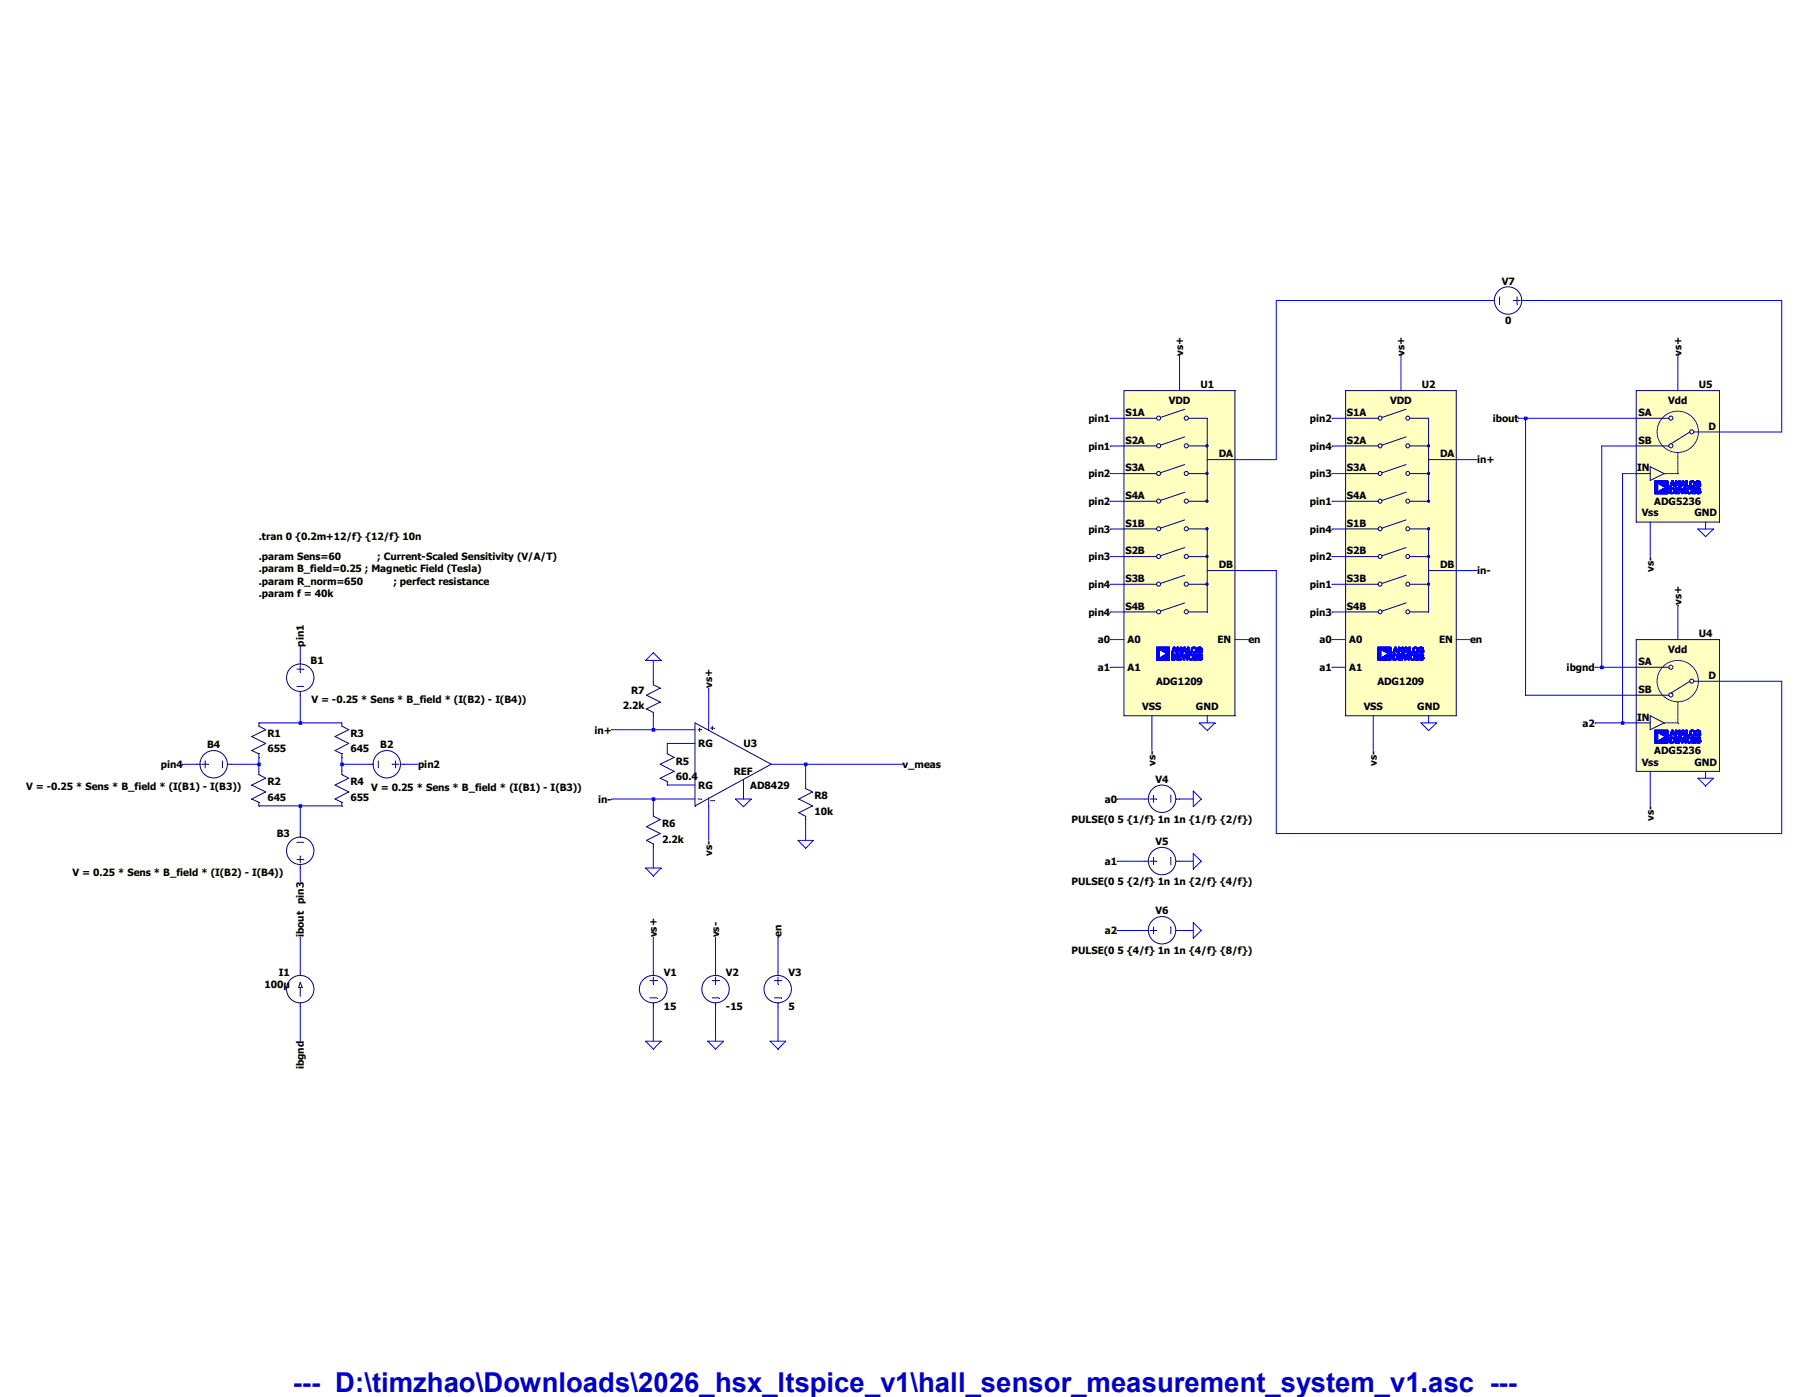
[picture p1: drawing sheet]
<svg xmlns="http://www.w3.org/2000/svg" width="279mm" height="216mm" viewBox="0 0 279 216" stroke-linecap="round" stroke-linejoin="round" font-family="sans-serif">
<defs><g id="words">
<text font-size="4.2" fill="#0000c8" x="45.2" y="215.2">--- D:\timzhao\Downloads\2026_hsx_ltspice_v1\hall_sensor_measurement_system_v1.asc ---</text>
<g font-size="1.5">
<text x="232.1" y="44">V7</text>
<text x="232.6" y="50.1">0</text>
<text x="182.8" y="55" transform="rotate(-90 182.8 55)">vs+</text>
<text x="217" y="55" transform="rotate(-90 217 55)">vs+</text>
<text x="259.8" y="55" transform="rotate(-90 259.8 55)">vs+</text>
<text x="168.2" y="65.2">pin1</text>
<text x="173.9" y="64.3">S1A</text>
<text x="180.6" y="62.4">VDD</text>
<text x="185.5" y="60">U1</text>
<text x="202.4" y="65.2">pin2</text>
<text x="208.2" y="64.3">S1A</text>
<text x="214.8" y="62.4">VDD</text>
<text x="219.7" y="60">U2</text>
<text x="230.7" y="65.2">ibout</text>
<text x="253.2" y="64.3">SA</text>
<text x="257.8" y="62.4">Vdd</text>
<text x="262.5" y="60">U5</text>
<text x="168.2" y="69.5">pin1</text>
<text x="173.9" y="68.6">S2A</text>
<text x="188.3" y="70.7">DA</text>
<text x="202.4" y="69.5">pin4</text>
<text x="208.2" y="68.6">S2A</text>
<text x="222.5" y="70.7">DA</text>
<text x="228.3" y="71.6">in+</text>
<text x="253.2" y="68.6">SB</text>
<text x="264" y="66.4">D</text>
<text x="168.2" y="73.8">pin2</text>
<text x="173.9" y="72.9">S3A</text>
<text x="173.9" y="77.1">S4A</text>
<text x="202.4" y="73.8">pin3</text>
<text x="208.2" y="72.9">S3A</text>
<text x="208.2" y="77.1">S4A</text>
<text x="253" y="72.9">IN</text>
<text x="40" y="83.4">.tran 0 {0.2m+12/f} {12/f} 10n</text>
<text x="168.2" y="82.3">pin3</text>
<text x="168.2" y="78.1">pin2</text>
<text x="173.9" y="81.4">S1B</text>
<text x="202.4" y="82.3">pin4</text>
<text x="202.4" y="78.1">pin1</text>
<text x="208.2" y="81.4">S1B</text>
<text x="253.7" y="79.8">Vss</text>
<text x="255.7" y="78.1">ADG5236</text>
<text x="261.8" y="79.8">GND</text>
<text x="40" y="86.6">.param Sens=60</text>
<text x="40" y="88.5">.param B_field=0.25 ; Magnetic Field (Tesla)</text>
<text x="58.3" y="86.6">; Current-Scaled Sensitivity (V/A/T)</text>
<text x="168.2" y="86.6">pin3</text>
<text x="173.9" y="85.7">S2B</text>
<text x="173.9" y="90">S3B</text>
<text x="188.3" y="87.8">DB</text>
<text x="202.4" y="86.6">pin2</text>
<text x="208.2" y="85.7">S2B</text>
<text x="208.2" y="90">S3B</text>
<text x="222.5" y="87.8">DB</text>
<text x="228.3" y="88.8">in-</text>
<text x="255.6" y="88.4" transform="rotate(-90 255.6 88.4)">vs-</text>
<text x="40" y="90.4">.param R_norm=650</text>
<text x="40" y="92.2">.param f = 40k</text>
<text x="60.8" y="90.4">; perfect resistance</text>
<text x="168.2" y="90.9">pin4</text>
<text x="168.2" y="95.2">pin4</text>
<text x="173.9" y="94.2">S4B</text>
<text x="202.4" y="90.9">pin1</text>
<text x="202.4" y="95.2">pin3</text>
<text x="208.2" y="94.2">S4B</text>
<text x="259.8" y="93.5" transform="rotate(-90 259.8 93.5)">vs+</text>
<text x="46.9" y="99.9" transform="rotate(-90 46.9 99.9)">pin1</text>
<text x="169.7" y="99.4">a0</text>
<text x="174.2" y="99.4">A0</text>
<text x="188.2" y="99.4">EN</text>
<text x="193" y="99.4">en</text>
<text x="203.9" y="99.4">a0</text>
<text x="208.5" y="99.4">A0</text>
<text x="222.4" y="99.4">EN</text>
<text x="227.2" y="99.4">en</text>
<text x="257.8" y="100.9">Vdd</text>
<text x="262.5" y="98.5">U4</text>
<text x="48" y="102.7">B1</text>
<text x="97.5" y="107.2">R7</text>
<text x="110.1" y="106.3" transform="rotate(-90 110.1 106.3)">vs+</text>
<text x="169.7" y="103.7">a1</text>
<text x="174.2" y="103.7">A1</text>
<text x="178.6" y="105.9">ADG1209</text>
<text x="203.9" y="103.7">a1</text>
<text x="208.5" y="103.7">A1</text>
<text x="212.9" y="105.9">ADG1209</text>
<text x="242.1" y="103.7">ibgnd</text>
<text x="253.2" y="102.8">SA</text>
<text x="253.2" y="107.1">SB</text>
<text x="264" y="104.9">D</text>
<text x="41.3" y="113.9">R1</text>
<text x="48.1" y="108.7">V = -0.25 * Sens * B_field * (I(B2) - I(B4))</text>
<text x="54.1" y="113.9">R3</text>
<text x="91.9" y="113.4">in+</text>
<text x="96.3" y="109.6">2.2k</text>
<text x="176.5" y="109.8">VSS</text>
<text x="184.8" y="109.8">GND</text>
<text x="210.7" y="109.8">VSS</text>
<text x="219" y="109.8">GND</text>
<text x="244.6" y="112.3">a2</text>
<text x="253" y="111.4">IN</text>
<text x="24.8" y="118.7">pin4</text>
<text x="32" y="115.7">B4</text>
<text x="41.3" y="116.3">655</text>
<text x="54.1" y="116.3">645</text>
<text x="58.8" y="115.7">B2</text>
<text x="64.6" y="118.7">pin2</text>
<text x="104.4" y="118.2">R5</text>
<text x="107.9" y="115.5">RG</text>
<text x="113.4" y="119.8">REF</text>
<text x="114.9" y="115.5">U3</text>
<text x="139.5" y="118.7">v_meas</text>
<text x="178.6" y="118.4" transform="rotate(-90 178.6 118.4)">vs-</text>
<text x="212.8" y="118.4" transform="rotate(-90 212.8 118.4)">vs-</text>
<text x="253.7" y="118.3">Vss</text>
<text x="255.7" y="116.6">ADG5236</text>
<text x="261.8" y="118.3">GND</text>
<text x="4.1" y="122.1">V = -0.25 * Sens * B_field * (I(B1) - I(B3))</text>
<text x="41.3" y="121.4">R2</text>
<text x="41.3" y="123.8">645</text>
<text x="54.1" y="121.4">R4</text>
<text x="54.1" y="123.8">655</text>
<text x="57.4" y="122.3">V = 0.25 * Sens * B_field * (I(B1) - I(B3))</text>
<text x="92.4" y="124.1">in-</text>
<text x="104.4" y="120.6">60.4</text>
<text x="107.9" y="121.9">RG</text>
<text x="116" y="121.9">AD8429</text>
<text x="125.9" y="123.5">R8</text>
<text x="125.9" y="125.9">10k</text>
<text x="170.7" y="124.1">a0</text>
<text x="178.6" y="121">V4</text>
<text x="42.8" y="129.4">B3</text>
<text x="102.3" y="127.8">R6</text>
<text x="102.3" y="130.2">2.2k</text>
<text x="165.6" y="127.1">PULSE(0 5 {1/f} 1n 1n {1/f} {2/f})</text>
<text x="178.6" y="130.6">V5</text>
<text x="255.6" y="126.9" transform="rotate(-90 255.6 126.9)">vs-</text>
<text x="11.2" y="135.4">V = 0.25 * Sens * B_field * (I(B2) - I(B4))</text>
<text x="110.1" y="132.2" transform="rotate(-90 110.1 132.2)">vs-</text>
<text x="165.6" y="136.8">PULSE(0 5 {2/f} 1n 1n {2/f} {4/f})</text>
<text x="170.7" y="133.7">a1</text>
<text x="46.9" y="139.7" transform="rotate(-90 46.9 139.7)">pin3</text>
<text x="178.6" y="141.3">V6</text>
<text x="46.9" y="144.9" transform="rotate(-90 46.9 144.9)">ibout</text>
<text x="101.5" y="144.9" transform="rotate(-90 101.5 144.9)">vs+</text>
<text x="111.1" y="144.9" transform="rotate(-90 111.1 144.9)">vs-</text>
<text x="120.8" y="144.9" transform="rotate(-90 120.8 144.9)">en</text>
<text x="165.6" y="147.4">PULSE(0 5 {4/f} 1n 1n {4/f} {8/f})</text>
<text x="170.7" y="144.4">a2</text>
<text x="40.9" y="152.7">100µ</text>
<text x="43.1" y="150.8">I1</text>
<text x="102.6" y="150.8">V1</text>
<text x="112.2" y="150.8">V2</text>
<text x="121.8" y="150.8">V3</text>
<text x="102.6" y="156.2">15</text>
<text x="112.2" y="156.2">-15</text>
<text x="121.8" y="156.2">5</text>
<text x="46.9" y="165.3" transform="rotate(-90 46.9 165.3)">ibgnd</text>
</g>
</g></defs>
<path d="M40 116.5v.6" fill="none" stroke="#00007f" stroke-width=".15"/>
<path d="M38.9 116l1.1 .5" fill="none" stroke="#00007f" stroke-width=".15"/>
<path d="M41.1 114.9l-2.2 1.1" fill="none" stroke="#00007f" stroke-width=".15"/>
<path d="M38.9 113.8l2.2 1.1" fill="none" stroke="#00007f" stroke-width=".15"/>
<path d="M41.1 112.8l-2.2 1" fill="none" stroke="#00007f" stroke-width=".15"/>
<path d="M40 111.7v.5" fill="none" stroke="#00007f" stroke-width=".15"/>
<path d="M40 112.2l1.1 .6" fill="none" stroke="#00007f" stroke-width=".15"/>
<path d="M40 124v.5" fill="none" stroke="#00007f" stroke-width=".15"/>
<path d="M38.9 123.5l1.1 .5" fill="none" stroke="#00007f" stroke-width=".15"/>
<path d="M41.1 122.4l-2.2 1.1" fill="none" stroke="#00007f" stroke-width=".15"/>
<path d="M38.9 121.3l2.2 1.1" fill="none" stroke="#00007f" stroke-width=".15"/>
<path d="M41.1 120.3l-2.2 1" fill="none" stroke="#00007f" stroke-width=".15"/>
<path d="M40 119.2v.5" fill="none" stroke="#00007f" stroke-width=".15"/>
<path d="M40 119.7l1.1 .6" fill="none" stroke="#00007f" stroke-width=".15"/>
<path d="M52.8 116.5v.6" fill="none" stroke="#00007f" stroke-width=".15"/>
<path d="M51.8 116l1 .5" fill="none" stroke="#00007f" stroke-width=".15"/>
<path d="M53.9 114.9l-2.1 1.1" fill="none" stroke="#00007f" stroke-width=".15"/>
<path d="M51.8 113.8l2.1 1.1" fill="none" stroke="#00007f" stroke-width=".15"/>
<path d="M53.9 112.8l-2.1 1" fill="none" stroke="#00007f" stroke-width=".15"/>
<path d="M52.8 111.7v.5" fill="none" stroke="#00007f" stroke-width=".15"/>
<path d="M52.8 112.2l1.1 .6" fill="none" stroke="#00007f" stroke-width=".15"/>
<path d="M52.8 124v.5" fill="none" stroke="#00007f" stroke-width=".15"/>
<path d="M51.8 123.5l1 .5" fill="none" stroke="#00007f" stroke-width=".15"/>
<path d="M53.9 122.4l-2.1 1.1" fill="none" stroke="#00007f" stroke-width=".15"/>
<path d="M51.8 121.3l2.1 1.1" fill="none" stroke="#00007f" stroke-width=".15"/>
<path d="M53.9 120.3l-2.1 1" fill="none" stroke="#00007f" stroke-width=".15"/>
<path d="M52.8 119.2v.5" fill="none" stroke="#00007f" stroke-width=".15"/>
<path d="M52.8 119.7l1.1 .6" fill="none" stroke="#00007f" stroke-width=".15"/>
<path d="M45.9 103.4h1" fill="none" stroke="#00007f" stroke-width=".15"/>
<path d="M45.9 106.1h1" fill="none" stroke="#00007f" stroke-width=".15"/>
<path d="M46.4 102.9v1" fill="none" stroke="#00007f" stroke-width=".15"/>
<path d="M46.4 106.9v.5" fill="none" stroke="#00007f" stroke-width=".15"/>
<path d="M46.4 102.1v.5" fill="none" stroke="#00007f" stroke-width=".15"/>
<g fill="none" stroke="#00007f" stroke-width=".15">
<path d="M61.1 117.6v1.1"/>
<circle cx="46.4" cy="104.7" r="2.12"/>
</g>
<path d="M58.5 117.6v1.1" fill="none" stroke="#00007f" stroke-width=".15"/>
<path d="M60.6 118.1h1" fill="none" stroke="#00007f" stroke-width=".15"/>
<path d="M57.1 118.1h.6" fill="none" stroke="#00007f" stroke-width=".15"/>
<path d="M61.9 118.1h.5" fill="none" stroke="#00007f" stroke-width=".15"/>
<g fill="none" stroke="#00007f" stroke-width=".15">
<path d="M45.9 132.8h1"/>
<circle cx="59.8" cy="118.1" r="2.12"/>
</g>
<path d="M45.9 130.2h1" fill="none" stroke="#00007f" stroke-width=".15"/>
<path d="M46.4 132.3v1" fill="none" stroke="#00007f" stroke-width=".15"/>
<path d="M46.4 128.8v.6" fill="none" stroke="#00007f" stroke-width=".15"/>
<path d="M46.4 133.6v.6" fill="none" stroke="#00007f" stroke-width=".15"/>
<g fill="none" stroke="#00007f" stroke-width=".15">
<path d="M31.7 117.6v1.1"/>
<circle cx="46.4" cy="131.5" r="2.12"/>
</g>
<path d="M34.4 117.6v1.1" fill="none" stroke="#00007f" stroke-width=".15"/>
<path d="M31.2 118.1h1" fill="none" stroke="#00007f" stroke-width=".15"/>
<path d="M35.2 118.1h.5" fill="none" stroke="#00007f" stroke-width=".15"/>
<path d="M30.4 118.1h.5" fill="none" stroke="#00007f" stroke-width=".15"/>
<circle cx="33" cy="118.1" r="2.12" fill="none" stroke="#00007f" stroke-width=".15"/>
<path d="M173.7 60.4h17.1v50.2h-17.1z" fill="#ffffc0"/>
<path d="M173.7 60.4h17.1" fill="none" stroke="#00007f" stroke-width=".15"/>
<path d="M190.8 60.4v50.2" fill="none" stroke="#00007f" stroke-width=".15"/>
<path d="M173.7 110.6h17.1" fill="none" stroke="#00007f" stroke-width=".15"/>
<path d="M173.7 60.4v50.2" fill="none" stroke="#00007f" stroke-width=".15"/>
<path d="M183.7 94.6h2.9" fill="none" stroke="#00007f" stroke-width=".15"/>
<path d="M173.7 94.6h5" fill="none" stroke="#00007f" stroke-width=".15"/>
<path d="M183.1 93.2l-3.8 1.2" fill="none" stroke="#00007f" stroke-width=".15"/>
<path d="M183.7 90.3h2.9" fill="none" stroke="#00007f" stroke-width=".15"/>
<path d="M173.7 90.3h5" fill="none" stroke="#00007f" stroke-width=".15"/>
<path d="M183.1 88.9l-3.8 1.3" fill="none" stroke="#00007f" stroke-width=".15"/>
<path d="M183.7 86h2.9" fill="none" stroke="#00007f" stroke-width=".15"/>
<path d="M173.7 86h5" fill="none" stroke="#00007f" stroke-width=".15"/>
<path d="M183.1 84.6l-3.8 1.3" fill="none" stroke="#00007f" stroke-width=".15"/>
<path d="M183.7 81.7h2.9" fill="none" stroke="#00007f" stroke-width=".15"/>
<path d="M173.7 81.7h5" fill="none" stroke="#00007f" stroke-width=".15"/>
<path d="M183.1 80.3l-3.8 1.3" fill="none" stroke="#00007f" stroke-width=".15"/>
<path d="M183.7 77.5h2.9" fill="none" stroke="#00007f" stroke-width=".15"/>
<path d="M173.7 77.5h5" fill="none" stroke="#00007f" stroke-width=".15"/>
<path d="M183.1 76.1l-3.8 1.2" fill="none" stroke="#00007f" stroke-width=".15"/>
<path d="M183.7 73.2h2.9" fill="none" stroke="#00007f" stroke-width=".15"/>
<path d="M173.7 73.2h5" fill="none" stroke="#00007f" stroke-width=".15"/>
<path d="M183.1 71.8l-3.8 1.3" fill="none" stroke="#00007f" stroke-width=".15"/>
<path d="M183.7 68.9h2.9" fill="none" stroke="#00007f" stroke-width=".15"/>
<path d="M173.7 68.9h5" fill="none" stroke="#00007f" stroke-width=".15"/>
<path d="M183.1 67.5l-3.8 1.3" fill="none" stroke="#00007f" stroke-width=".15"/>
<path d="M183.7 64.6h2.9" fill="none" stroke="#00007f" stroke-width=".15"/>
<path d="M173.7 64.6h5" fill="none" stroke="#00007f" stroke-width=".15"/>
<path d="M183.1 63.2l-3.8 1.3" fill="none" stroke="#00007f" stroke-width=".15"/>
<path d="M186.6 88.2h4.2" fill="none" stroke="#00007f" stroke-width=".15"/>
<path d="M186.6 86v4.4" fill="none" stroke="#00007f" stroke-width=".15"/>
<path d="M186.6 81.7v4.3" fill="none" stroke="#00007f" stroke-width=".15"/>
<path d="M186.6 73.2v4.3" fill="none" stroke="#00007f" stroke-width=".15"/>
<path d="M186.6 71v2.2" fill="none" stroke="#00007f" stroke-width=".15"/>
<path d="M186.6 68.9v2.1" fill="none" stroke="#00007f" stroke-width=".15"/>
<path d="M186.6 64.6v4.3" fill="none" stroke="#00007f" stroke-width=".15"/>
<path d="M186.6 71h2.8" fill="none" stroke="#00007f" stroke-width=".15"/>
<path d="M189.4 71h1.4" fill="none" stroke="#00007f" stroke-width=".15"/>
<path d="M186.6 90.3v4.3" fill="none" stroke="#00007f" stroke-width=".15"/>
<g fill="none" stroke="#00007f" stroke-width=".15">
<circle cx="179" cy="73.2" r=".32"/>
<circle cx="179" cy="64.6" r=".32"/>
<circle cx="179" cy="68.9" r=".32"/>
<circle cx="179" cy="77.4" r=".32"/>
<circle cx="183.3" cy="77.4" r=".32"/>
<circle cx="183.3" cy="68.9" r=".32"/>
<circle cx="183.3" cy="73.2" r=".32"/>
<circle cx="183.3" cy="64.6" r=".32"/>
<circle cx="186.5" cy="77.4" r=".18"/>
<circle cx="186.5" cy="68.9" r=".18"/>
<circle cx="186.5" cy="73.2" r=".18"/>
<circle cx="186.5" cy="73.2" r=".04"/>
<circle cx="186.5" cy="77.4" r=".04"/>
<circle cx="186.5" cy="68.9" r=".04"/>
<circle cx="186.5" cy="68.9" r=".11"/>
<circle cx="186.5" cy="73.2" r=".11"/>
<circle cx="186.5" cy="77.4" r=".11"/>
<circle cx="179" cy="81.7" r=".32"/>
<circle cx="179" cy="86" r=".32"/>
<circle cx="179" cy="90.3" r=".32"/>
<circle cx="179" cy="94.6" r=".32"/>
<circle cx="183.3" cy="94.6" r=".32"/>
<circle cx="183.3" cy="81.7" r=".32"/>
<circle cx="183.3" cy="86" r=".32"/>
<circle cx="183.3" cy="90.3" r=".32"/>
<circle cx="186.5" cy="81.7" r=".18"/>
<circle cx="186.5" cy="90.3" r=".18"/>
<circle cx="186.5" cy="86" r=".18"/>
<circle cx="186.5" cy="90.3" r=".04"/>
<circle cx="186.5" cy="81.7" r=".04"/>
<circle cx="186.5" cy="86" r=".04"/>
<circle cx="186.5" cy="81.7" r=".11"/>
<circle cx="186.5" cy="86" r=".11"/>
<circle cx="186.5" cy="90.3" r=".11"/>
</g>
<g fill="none" stroke="#00f" stroke-width=".15">
<path d="M184.4 100h.2M185.3 100h.2M178.7 100h2M178.7 100.1h2M178.7 100.2h2M178.7 100.3h2M178.7 100.4h.5M178.7 100.5h.5M178.7 100.6h.5M178.7 100.7h.5M178.7 100.8h.5M178.7 100.9h.5"/>
<path d="M178.7 101h.5M178.7 101.1h.5M178.7 101.2h.5M178.7 101.3h.5M178.7 101.4h.5M178.7 101.5h.5M178.7 101.6h.5M178.7 101.7h.5M178.7 101.7h2M178.7 101.8h2M178.7 101.9h2M178.7 102h2"/>
<path d="M179.2 100.4h1.5M179.2 101.7h1.5M179.3 100.4h1.4M179.3 100.5h1.4M179.3 101.6h1.4M179.4 101.6h1.3M179.4 100.5h1.3M179.5 101.6h1.2M179.5 100.5h1.2M179.5 101.5h1.2M179.6 100.6h1.1M179.6 101.5h1.1"/>
<path d="M179.7 100.6h1M179.7 101.4h1M179.7 100.7h1M179.8 100.7h.9M179.8 101.3h.9M179.9 100.8h.8M179.9 101.3h.8M180 100.8h.7M180 101.3h.7M180 101.2h.7M180.1 100.9h.6M180.1 101.2h.6"/>
<path d="M180.2 100.9h.5M180.2 101.1h.5M180.3 101h.4M180.3 101.1h.4M181.1 100.8h.2M181.1 100.9h.2M181.1 101.1h.4M181.1 101.1h.5M181.1 101.2h.6M181.1 101.3h.6M181.1 101.3h.1M181.1 101.4h.1"/>
<path d="M181.1 101.5h.1M181.1 101.6h.1M181.1 101.7h.1M181.1 101.8h.1M181.1 101.9h.6M181.1 102h.5M181.1 100.7h.7M181.1 100.6h.6M181.1 100.6h.7M181.2 100.5h.2M181.2 100.3h.2M181.2 100.4h.2"/>
<path d="M181.3 100.2h.3M181.3 100.2h.4M181.3 100.3h.1M181.3 100.1h.3M181.4 100h.2M181.5 100.3h.2M181.5 101.3h.2M181.5 101.8h.2M181.5 100.4h.2M181.5 100.5h.2M181.5 101.3h.3M181.6 100.5h.1"/>
<path d="M181.6 101.4h.2M181.6 101.7h.2M181.6 101.8h.2M181.6 101.5h.2M181.6 101.6h.2M181.7 100.8h.1M181.7 100.8h.2M181.7 100.9h.2M181.9 101.1h.6M181.9 101.2h.6M181.9 101.3h.6M181.9 101.3h.1"/>
<path d="M181.9 101.4h.1M181.9 101.4h.6M181.9 101.5h.6M181.9 101.6h.6M181.9 101.6h.1M181.9 101.7h.1M181.9 101.8h.1M181.9 101.9h.6M181.9 102h.6M181.9 100h.2M181.9 100.1h.3M181.9 100.2h.3"/>
<path d="M181.9 100.3h.4M181.9 100.4h.2M181.9 100.5h.2M181.9 100.6h.2M181.9 100.7h.2M181.9 100.8h.2M181.9 100.9h.2M182.1 100.4h.2M182.2 100.4h.2M182.2 100.5h.2M182.2 100.5h.4M182.2 100.6h.4"/>
<path d="M182.3 100.6h.3M182.3 100.7h.3M182.4 100.8h.2M182.5 100h.1M182.5 100.1h.1M182.5 100.2h.1M182.5 100.3h.1M182.5 100.4h.1M182.5 100.5h.1M182.5 100.9h.1M182.6 101.1h.2M182.6 101.2h.2"/>
<path d="M182.6 101.3h.2M182.7 100.9h.2M182.7 101.4h.1M182.7 101.5h.2M182.7 100.8h.2M182.7 101.6h.2M182.8 100.6h.6M182.8 100.7h.6M182.8 101.6h.1M182.8 101.7h.1M182.8 101.7h.3M182.8 100.5h.2"/>
<path d="M182.8 101.8h.3M182.8 101.9h.3M182.8 100.4h.2M182.8 101.9h.2M182.8 102h.2M182.9 100.2h.1M182.9 100.3h.1M182.9 100.1h.3M182.9 100.2h.3M183 100h.2M183 100.1h.2M183 101.6h.2"/>
<path d="M183 101.6h.1M183 101.7h.1M183 101.5h.2M183 101.3h.3M183 101.4h.2M183.1 100.2h.2M183.1 100.3h.2M183.1 101.2h.2M183.1 101.3h.2M183.1 100.4h.2M183.1 100.5h.2M183.1 101.1h.2"/>
<path d="M183.2 100.5h.1M183.3 100.8h.1M183.3 100.8h.2M183.3 100.9h.2M183.4 101.1h.2M183.4 101.2h.2M183.4 101.3h.2M183.4 101.4h.2M183.4 101.5h.2M183.4 101.6h.2M183.4 101.7h.2M183.4 101.8h.2"/>
<path d="M183.4 101.9h.2M183.4 102h.2M183.5 100h.2M183.5 100.1h.2M183.5 100.2h.2M183.5 100.3h.2M183.5 100.4h.2M183.5 100.5h.2M183.5 100.6h.2M183.5 100.7h.2M183.5 100.8h.6M183.5 100.9h.6"/>
<path d="M183.6 101.3h.3M183.6 101.4h.3M183.6 101.4h.2M183.6 101.5h.2M183.6 101.6h.2M183.6 101.7h.3M183.7 101.3h.2M183.7 101.8h.2M183.7 101.2h.6M183.7 101.2h.7M183.7 101.9h.7M183.8 101.9h.5"/>
<path d="M183.8 101.1h.5M183.9 101.1h.3M183.9 102h.3M184 102h.1M184.1 100.3h.2M184.1 100.4h.2M184.1 100.5h.2M184.1 100.6h.2M184.1 100.7h.2M184.1 101.3h.3M184.1 100.2h.3M184.1 100.7h.3"/>
<path d="M184.1 100.8h.8M184.1 101.8h.3M184.2 100.1h.6M184.2 100.2h.7M184.2 100.8h.6M184.2 101.3h.2M184.2 101.8h.2M184.2 101.4h.2M184.2 101.7h.2M184.3 100.9h.4M184.3 100h.4M184.4 100.9h.2"/>
<path d="M184.4 101.1h.7M184.4 101.2h.7M184.4 101.3h.7M184.4 101.3h.2M184.4 101.4h.2M184.4 101.4h.6M184.4 101.5h.6M184.4 101.6h.6M184.4 101.6h.2M184.4 101.7h.2M184.4 101.8h.2M184.4 101.9h.7"/>
<path d="M184.4 102h.7M184.6 100.2h.3M184.6 100.7h.3M184.7 100.2h.2M184.7 100.3h.2M184.7 100.6h.2M184.7 100.7h.2M184.7 100.4h.2M184.7 100.5h.2M185 100.2h.2M185 100.3h.2M185 100.4h.2"/>
<path d="M185 100.5h.2M185 100.6h.2M185 100.7h.2M185 100.2h.3M185 100.7h.3M185 100.8h.3M185.1 100.1h.6M185.1 100.2h.6M185.1 100.8h.7M185.1 100.1h.5M185.1 101.3h.2M185.1 101.4h.2"/>
<path d="M185.1 101.4h.3M185.1 101.5h.5M185.1 101.7h.2M185.1 101.8h.2M185.1 101.9h.3M185.2 100.9h.3M185.2 101.2h.6M185.2 101.5h.5M185.2 101.9h.6M185.2 100h.4M185.2 101.6h.6M185.3 101.1h.4"/>
<path d="M185.3 102h.4M185.3 100.9h.2M185.3 101.6h.5M185.3 101.1h.3M185.4 102h.1M185.4 100.4h.4M185.4 100.5h.4M185.4 100.6h.4M185.5 100.8h.3M185.5 101.6h.3M185.5 100.2h.3M185.5 101.9h.3"/>
<path d="M185.5 100.7h.3M185.5 101.3h.3M185.6 100.3h.2M185.6 100.7h.2M185.6 101.3h.2M185.6 101.7h.2M185.6 101.8h.2M185.6 100.6h.2M185.6 100.9h.2"/>
</g>
<path d="M207.9 60.4h17.1v50.2h-17.1z" fill="#ffffc0"/>
<path d="M207.9 60.4h17.1" fill="none" stroke="#00007f" stroke-width=".15"/>
<path d="M225 60.4v50.2" fill="none" stroke="#00007f" stroke-width=".15"/>
<path d="M207.9 110.6h17.1" fill="none" stroke="#00007f" stroke-width=".15"/>
<path d="M207.9 60.4v50.2" fill="none" stroke="#00007f" stroke-width=".15"/>
<path d="M217.9 94.6h2.9" fill="none" stroke="#00007f" stroke-width=".15"/>
<path d="M207.9 94.6h5.1" fill="none" stroke="#00007f" stroke-width=".15"/>
<path d="M217.3 93.2l-3.7 1.2" fill="none" stroke="#00007f" stroke-width=".15"/>
<path d="M217.9 90.3h2.9" fill="none" stroke="#00007f" stroke-width=".15"/>
<path d="M207.9 90.3h5.1" fill="none" stroke="#00007f" stroke-width=".15"/>
<path d="M217.3 88.9l-3.7 1.3" fill="none" stroke="#00007f" stroke-width=".15"/>
<path d="M217.9 86h2.9" fill="none" stroke="#00007f" stroke-width=".15"/>
<path d="M207.9 86h5.1" fill="none" stroke="#00007f" stroke-width=".15"/>
<path d="M217.3 84.6l-3.7 1.3" fill="none" stroke="#00007f" stroke-width=".15"/>
<path d="M217.9 81.7h2.9" fill="none" stroke="#00007f" stroke-width=".15"/>
<path d="M207.9 81.7h5.1" fill="none" stroke="#00007f" stroke-width=".15"/>
<path d="M217.3 80.3l-3.7 1.3" fill="none" stroke="#00007f" stroke-width=".15"/>
<path d="M217.9 77.5h2.9" fill="none" stroke="#00007f" stroke-width=".15"/>
<path d="M207.9 77.5h5.1" fill="none" stroke="#00007f" stroke-width=".15"/>
<path d="M217.3 76.1l-3.7 1.2" fill="none" stroke="#00007f" stroke-width=".15"/>
<path d="M217.9 73.2h2.9" fill="none" stroke="#00007f" stroke-width=".15"/>
<path d="M207.9 73.2h5.1" fill="none" stroke="#00007f" stroke-width=".15"/>
<path d="M217.3 71.8l-3.7 1.3" fill="none" stroke="#00007f" stroke-width=".15"/>
<path d="M217.9 68.9h2.9" fill="none" stroke="#00007f" stroke-width=".15"/>
<path d="M207.9 68.9h5.1" fill="none" stroke="#00007f" stroke-width=".15"/>
<path d="M217.3 67.5l-3.7 1.3" fill="none" stroke="#00007f" stroke-width=".15"/>
<path d="M217.9 64.6h2.9" fill="none" stroke="#00007f" stroke-width=".15"/>
<path d="M207.9 64.6h5.1" fill="none" stroke="#00007f" stroke-width=".15"/>
<path d="M217.3 63.2l-3.7 1.3" fill="none" stroke="#00007f" stroke-width=".15"/>
<path d="M220.8 88.2h4.2" fill="none" stroke="#00007f" stroke-width=".15"/>
<path d="M220.8 86v4.4" fill="none" stroke="#00007f" stroke-width=".15"/>
<path d="M220.8 81.7v4.3" fill="none" stroke="#00007f" stroke-width=".15"/>
<path d="M220.8 73.2v4.3" fill="none" stroke="#00007f" stroke-width=".15"/>
<path d="M220.8 71v2.2" fill="none" stroke="#00007f" stroke-width=".15"/>
<path d="M220.8 68.9v2.1" fill="none" stroke="#00007f" stroke-width=".15"/>
<path d="M220.8 64.6v4.3" fill="none" stroke="#00007f" stroke-width=".15"/>
<path d="M220.8 71h2.8" fill="none" stroke="#00007f" stroke-width=".15"/>
<path d="M223.6 71h1.4" fill="none" stroke="#00007f" stroke-width=".15"/>
<path d="M220.8 90.3v4.3" fill="none" stroke="#00007f" stroke-width=".15"/>
<g fill="none" stroke="#00007f" stroke-width=".15">
<path d="M46.4 151.8l-.3 .8"/>
<circle cx="213.3" cy="77.4" r=".31"/>
<circle cx="213.3" cy="73.2" r=".31"/>
<circle cx="213.3" cy="68.9" r=".31"/>
<circle cx="213.3" cy="64.6" r=".31"/>
<circle cx="217.5" cy="77.4" r=".31"/>
<circle cx="217.5" cy="68.9" r=".31"/>
<circle cx="217.5" cy="73.2" r=".31"/>
<circle cx="217.5" cy="64.6" r=".31"/>
<circle cx="220.7" cy="77.4" r=".11"/>
<circle cx="220.7" cy="68.9" r=".11"/>
<circle cx="220.7" cy="73.2" r=".11"/>
<circle cx="220.8" cy="68.9" r=".18"/>
<circle cx="220.8" cy="73.2" r=".18"/>
<circle cx="220.8" cy="77.4" r=".18"/>
<circle cx="220.8" cy="68.9" r=".04"/>
<circle cx="220.8" cy="73.2" r=".04"/>
<circle cx="220.8" cy="77.4" r=".04"/>
<circle cx="213.3" cy="94.6" r=".31"/>
<circle cx="213.3" cy="86" r=".31"/>
<circle cx="213.3" cy="90.3" r=".31"/>
<circle cx="213.3" cy="81.7" r=".31"/>
<circle cx="217.5" cy="81.7" r=".31"/>
<circle cx="217.5" cy="94.6" r=".31"/>
<circle cx="217.5" cy="86" r=".31"/>
<circle cx="217.5" cy="90.3" r=".31"/>
<circle cx="220.7" cy="86" r=".11"/>
<circle cx="220.7" cy="81.7" r=".11"/>
<circle cx="220.7" cy="90.3" r=".11"/>
<circle cx="220.8" cy="90.3" r=".18"/>
<circle cx="220.8" cy="81.7" r=".18"/>
<circle cx="220.8" cy="86" r=".18"/>
<circle cx="220.8" cy="90.3" r=".04"/>
<circle cx="220.8" cy="81.7" r=".04"/>
<circle cx="220.8" cy="86" r=".04"/>
</g>
<g fill="none" stroke="#00f" stroke-width=".15">
<path d="M218.6 100h.2M219.5 100h.2M212.9 100h2M212.9 100.1h2M212.9 100.2h2M212.9 100.3h2M212.9 100.4h.5M212.9 100.5h.5M212.9 100.6h.5M212.9 100.7h.5M212.9 100.8h.5M212.9 100.9h.5"/>
<path d="M212.9 101h.5M212.9 101.1h.5M212.9 101.2h.5M212.9 101.3h.5M212.9 101.4h.5M212.9 101.5h.5M212.9 101.6h.5M212.9 101.7h.5M212.9 101.7h2M212.9 101.8h2M212.9 101.9h2M212.9 102h2"/>
<path d="M213.4 100.4h1.5M213.4 101.7h1.5M213.5 100.4h1.4M213.5 100.5h1.4M213.5 101.6h1.4M213.6 101.6h1.3M213.6 100.5h1.3M213.7 101.6h1.2M213.7 100.5h1.2M213.7 101.5h1.2M213.8 100.6h1.1M213.8 101.5h1.1"/>
<path d="M213.9 100.6h1M213.9 101.4h1M213.9 100.7h1M214 101.4h.9M214 100.7h.9M214 101.3h.9M214.1 100.8h.8M214.1 101.3h.8M214.2 100.8h.7M214.2 101.3h.7M214.2 101.2h.7M214.3 100.9h.6"/>
<path d="M214.3 101.2h.6M214.4 100.9h.5M214.4 101.1h.5M214.5 101h.4M214.5 101.1h.4M215.3 100.8h.2M215.3 100.9h.2M215.3 101.1h.4M215.3 101.1h.5M215.3 101.2h.6M215.3 101.3h.6M215.3 101.3h.1"/>
<path d="M215.3 101.4h.1M215.3 101.5h.1M215.3 101.6h.1M215.3 101.7h.1M215.3 101.8h.1M215.3 101.9h.6M215.3 102h.5M215.3 100.7h.7M215.3 100.6h.6M215.3 100.6h.7M215.4 100.5h.2M215.4 100.3h.2"/>
<path d="M215.4 100.4h.2M215.5 100.2h.3M215.5 100.2h.4M215.5 100.3h.1M215.5 100.1h.3M215.6 100h.2M215.7 100.3h.2M215.7 101.3h.2M215.7 101.8h.2M215.7 100.4h.2M215.7 100.5h.2M215.7 101.3h.3"/>
<path d="M215.8 100.5h.1M215.8 101.4h.2M215.8 101.7h.2M215.8 101.8h.2M215.8 101.5h.2M215.8 101.6h.2M215.9 100.8h.1M215.9 100.8h.2M215.9 100.9h.2M216.1 101.1h.6M216.1 101.2h.6M216.1 101.3h.6"/>
<path d="M216.1 101.3h.1M216.1 101.4h.1M216.1 101.4h.6M216.1 101.5h.6M216.1 101.6h.6M216.1 101.6h.1M216.1 101.7h.1M216.1 101.8h.1M216.1 101.9h.6M216.1 102h.6M216.1 100h.2M216.1 100.1h.3"/>
<path d="M216.1 100.2h.3M216.1 100.2h.4M216.1 100.3h.4M216.1 100.4h.2M216.1 100.5h.2M216.1 100.6h.2M216.1 100.7h.2M216.1 100.8h.2M216.1 100.9h.2M216.3 100.4h.2M216.4 100.4h.2M216.4 100.5h.2"/>
<path d="M216.5 100.5h.3M216.5 100.6h.3M216.5 100.7h.3M216.6 100.8h.2M216.7 100h.1M216.7 100.1h.1M216.7 100.2h.1M216.7 100.3h.1M216.7 100.4h.1M216.7 100.5h.1M216.7 100.9h.1M216.8 101.1h.2"/>
<path d="M216.8 101.2h.2M216.8 101.3h.2M216.9 100.9h.2M216.9 101.4h.1M216.9 101.5h.2M216.9 100.8h.2M216.9 101.6h.2M217 100.6h.6M217 100.7h.6M217 101.6h.1M217 101.7h.1M217 101.7h.3"/>
<path d="M217 100.5h.2M217 101.8h.3M217 101.9h.3M217 100.4h.2M217 102h.3M217.1 100.2h.2M217.1 100.3h.2M217.1 100.1h.3M217.1 100.2h.3M217.2 100h.2M217.2 100.1h.2M217.2 101.6h.2"/>
<path d="M217.2 101.6h.1M217.2 101.7h.1M217.2 101.5h.2M217.3 101.3h.2M217.3 101.4h.1M217.3 100.2h.2M217.3 100.3h.2M217.3 101.2h.2M217.3 100.4h.2M217.3 100.5h.3M217.3 101.1h.2M217.4 100.5h.2"/>
<path d="M217.5 100.8h.1M217.5 100.8h.2M217.5 100.9h.2M217.6 101.1h.2M217.6 101.2h.2M217.6 101.3h.2M217.6 101.4h.2M217.6 101.5h.2M217.6 101.6h.2M217.6 101.7h.2M217.6 101.8h.2M217.6 101.9h.2"/>
<path d="M217.6 102h.2M217.7 100h.2M217.7 100.1h.2M217.7 100.2h.2M217.7 100.3h.2M217.7 100.4h.2M217.7 100.5h.2M217.7 100.6h.2M217.7 100.7h.2M217.7 100.8h.6M217.7 100.9h.6M217.8 101.3h.3"/>
<path d="M217.8 101.4h.3M217.8 101.4h.2M217.8 101.5h.2M217.8 101.6h.2M217.8 101.7h.3M217.9 101.3h.2M217.9 101.8h.2M217.9 101.2h.6M217.9 101.2h.7M217.9 101.9h.7M218 101.9h.5M218 101.1h.5"/>
<path d="M218.1 101.1h.3M218.1 102h.3M218.2 102h.1M218.3 100.3h.2M218.3 100.4h.2M218.3 100.5h.2M218.3 100.6h.2M218.3 100.7h.2M218.3 101.3h.3M218.4 100.2h.2M218.4 100.7h.2M218.4 100.8h.7"/>
<path d="M218.4 101.3h.2M218.4 101.8h.2M218.4 100.1h.6M218.4 100.2h.7M218.4 100.8h.6M218.4 101.4h.2M218.4 101.7h.2M218.5 100.9h.4M218.5 100h.4M218.6 100.9h.2M218.7 101.1h.6M218.7 101.2h.6"/>
<path d="M218.7 101.3h.6M218.7 101.3h.1M218.7 101.4h.1M218.7 101.4h.5M218.7 101.5h.5M218.7 101.6h.5M218.7 101.6h.1M218.7 101.7h.1M218.7 101.8h.1M218.7 101.9h.6M218.7 102h.6M218.8 100.2h.3"/>
<path d="M218.8 100.7h.3M218.9 100.2h.2M218.9 100.3h.2M218.9 100.6h.2M218.9 100.7h.2M218.9 100.4h.2M218.9 100.5h.2M219.2 100.2h.2M219.2 100.3h.2M219.2 100.4h.2M219.2 100.5h.2M219.2 100.6h.2"/>
<path d="M219.2 100.7h.2M219.2 100.2h.3M219.2 100.7h.3M219.2 100.8h.3M219.3 100.1h.6M219.3 100.2h.6M219.3 100.8h.7M219.3 100.1h.5M219.3 101.3h.2M219.3 101.4h.2M219.3 101.4h.3M219.3 101.5h.5"/>
<path d="M219.3 101.7h.2M219.3 101.8h.2M219.3 101.9h.3M219.4 100.9h.4M219.4 101.2h.6M219.4 101.5h.5M219.4 101.9h.6M219.4 100h.4M219.4 101.6h.6M219.5 101.1h.4M219.5 102h.4M219.5 100.9h.2"/>
<path d="M219.5 101.6h.5M219.5 101.1h.3M219.6 102h.2M219.6 100.4h.4M219.6 100.5h.4M219.6 100.6h.4M219.7 100.8h.3M219.7 101.6h.3M219.7 100.2h.3M219.7 101.9h.3M219.8 100.2h.2M219.8 100.7h.2"/>
<path d="M219.8 101.3h.2M219.8 100.3h.2M219.8 101.7h.2M219.8 101.8h.2M219.8 100.6h.2M219.8 100.9h.2"/>
</g>
<path d="M46.4 151.8l.3 .8" fill="none" stroke="#00007f" stroke-width=".15"/>
<path d="M46.1 152.6h.6" fill="none" stroke="#00007f" stroke-width=".15"/>
<path d="M46.4 152.6v1.4" fill="none" stroke="#00007f" stroke-width=".15"/>
<path d="M46.4 150.2v.5" fill="none" stroke="#00007f" stroke-width=".15"/>
<path d="M46.4 155v.6" fill="none" stroke="#00007f" stroke-width=".15"/>
<g fill="none" stroke="#00007f" stroke-width=".15">
<path d="M107.4 111.7l11.8 6.4"/>
<circle cx="46.4" cy="152.9" r="2.12"/>
</g>
<path d="M119.2 118.1l-11.8 6.4" fill="none" stroke="#00007f" stroke-width=".15"/>
<path d="M107.4 111.7v12.8" fill="none" stroke="#00007f" stroke-width=".15"/>
<path d="M107.9 123.5h.5" fill="none" stroke="#00007f" stroke-width=".15"/>
<path d="M107.9 112.8h.5" fill="none" stroke="#00007f" stroke-width=".15"/>
<path d="M108.1 112.5v.5" fill="none" stroke="#00007f" stroke-width=".15"/>
<path d="M109.5 111.7v1.2" fill="none" stroke="#00007f" stroke-width=".15"/>
<path d="M109.5 123.3v1.2" fill="none" stroke="#00007f" stroke-width=".15"/>
<path d="M109.8 112.5h.5" fill="none" stroke="#00007f" stroke-width=".15"/>
<path d="M110.1 112.2v.6" fill="none" stroke="#00007f" stroke-width=".15"/>
<path d="M109.8 123.7h.5" fill="none" stroke="#00007f" stroke-width=".15"/>
<path d="M114.9 120.5v1.9" fill="none" stroke="#00007f" stroke-width=".15"/>
<path d="M103.1 120.8v.5" fill="none" stroke="#00007f" stroke-width=".15"/>
<path d="M102 120.3l1.1 .5" fill="none" stroke="#00007f" stroke-width=".15"/>
<path d="M104.2 119.2l-2.2 1.1" fill="none" stroke="#00007f" stroke-width=".15"/>
<path d="M102 118.1l2.2 1.1" fill="none" stroke="#00007f" stroke-width=".15"/>
<path d="M104.2 117.1l-2.2 1" fill="none" stroke="#00007f" stroke-width=".15"/>
<path d="M103.1 116v.5" fill="none" stroke="#00007f" stroke-width=".15"/>
<path d="M103.1 116.5l1.1 .6" fill="none" stroke="#00007f" stroke-width=".15"/>
<path d="M101 130.4v.5" fill="none" stroke="#00007f" stroke-width=".15"/>
<path d="M99.9 129.9l1.1 .5" fill="none" stroke="#00007f" stroke-width=".15"/>
<path d="M102 128.8l-2.1 1.1" fill="none" stroke="#00007f" stroke-width=".15"/>
<path d="M99.9 127.8l2.1 1" fill="none" stroke="#00007f" stroke-width=".15"/>
<path d="M102 126.7l-2.1 1.1" fill="none" stroke="#00007f" stroke-width=".15"/>
<path d="M101 125.6v.6" fill="none" stroke="#00007f" stroke-width=".15"/>
<path d="M101 126.2l1 .5" fill="none" stroke="#00007f" stroke-width=".15"/>
<path d="M101 105.3v.5" fill="none" stroke="#00007f" stroke-width=".15"/>
<path d="M101 105.8l1 .5" fill="none" stroke="#00007f" stroke-width=".15"/>
<path d="M102 106.3l-2.1 1.1" fill="none" stroke="#00007f" stroke-width=".15"/>
<path d="M99.9 107.4l2.1 1.1" fill="none" stroke="#00007f" stroke-width=".15"/>
<path d="M102 108.5l-2.1 1.1" fill="none" stroke="#00007f" stroke-width=".15"/>
<path d="M101 110.1v.5" fill="none" stroke="#00007f" stroke-width=".15"/>
<path d="M99.9 109.6l1.1 .5" fill="none" stroke="#00007f" stroke-width=".15"/>
<path d="M100.4 151.6h1.1" fill="none" stroke="#00007f" stroke-width=".15"/>
<path d="M100.4 154.2h1.1" fill="none" stroke="#00007f" stroke-width=".15"/>
<path d="M101 151v1.1" fill="none" stroke="#00007f" stroke-width=".15"/>
<path d="M101 155v.6" fill="none" stroke="#00007f" stroke-width=".15"/>
<path d="M101 150.2v.5" fill="none" stroke="#00007f" stroke-width=".15"/>
<g fill="none" stroke="#00007f" stroke-width=".15">
<path d="M110.1 151.6h1"/>
<circle cx="101" cy="152.9" r="2.13"/>
</g>
<path d="M110.1 154.2h1" fill="none" stroke="#00007f" stroke-width=".15"/>
<path d="M110.6 151v1.1" fill="none" stroke="#00007f" stroke-width=".15"/>
<path d="M110.6 155v.6" fill="none" stroke="#00007f" stroke-width=".15"/>
<path d="M110.6 150.2v.5" fill="none" stroke="#00007f" stroke-width=".15"/>
<g fill="none" stroke="#00007f" stroke-width=".15">
<path d="M119.7 151.6h1.1"/>
<circle cx="110.6" cy="152.9" r="2.12"/>
</g>
<path d="M119.7 154.2h1.1" fill="none" stroke="#00007f" stroke-width=".15"/>
<path d="M120.2 151v1.1" fill="none" stroke="#00007f" stroke-width=".15"/>
<path d="M120.2 155v.6" fill="none" stroke="#00007f" stroke-width=".15"/>
<path d="M120.2 150.2v.5" fill="none" stroke="#00007f" stroke-width=".15"/>
<g fill="none" stroke="#00007f" stroke-width=".15">
<path d="M178.3 122.9v1.1"/>
<circle cx="120.2" cy="152.9" r="2.12"/>
</g>
<path d="M180.9 122.9v1.1" fill="none" stroke="#00007f" stroke-width=".15"/>
<path d="M177.7 123.5h1.1" fill="none" stroke="#00007f" stroke-width=".15"/>
<path d="M181.7 123.5h.6" fill="none" stroke="#00007f" stroke-width=".15"/>
<path d="M176.9 123.5h.6" fill="none" stroke="#00007f" stroke-width=".15"/>
<g fill="none" stroke="#00007f" stroke-width=".15">
<path d="M178.3 132.5v1.1"/>
<circle cx="179.6" cy="123.4" r="2.12"/>
</g>
<path d="M180.9 132.5v1.1" fill="none" stroke="#00007f" stroke-width=".15"/>
<path d="M177.7 133.1h1.1" fill="none" stroke="#00007f" stroke-width=".15"/>
<path d="M181.7 133.1h.6" fill="none" stroke="#00007f" stroke-width=".15"/>
<path d="M176.9 133.1h.6" fill="none" stroke="#00007f" stroke-width=".15"/>
<g fill="none" stroke="#00007f" stroke-width=".15">
<path d="M124.5 126.2v.5"/>
<circle cx="179.6" cy="133.1" r="2.12"/>
</g>
<path d="M123.4 125.6l1.1 .6" fill="none" stroke="#00007f" stroke-width=".15"/>
<path d="M125.6 124.5l-2.2 1.1" fill="none" stroke="#00007f" stroke-width=".15"/>
<path d="M123.4 123.5l2.2 1" fill="none" stroke="#00007f" stroke-width=".15"/>
<path d="M125.6 122.4l-2.2 1.1" fill="none" stroke="#00007f" stroke-width=".15"/>
<path d="M124.5 121.3v.6" fill="none" stroke="#00007f" stroke-width=".15"/>
<path d="M124.5 121.9l1.1 .5" fill="none" stroke="#00007f" stroke-width=".15"/>
<path d="M252.9 60.4h12.8v20.3h-12.8z" fill="#ffffc0"/>
<path d="M252.9 60.4h12.8" fill="none" stroke="#00007f" stroke-width=".15"/>
<path d="M265.7 60.4v20.3" fill="none" stroke="#00007f" stroke-width=".15"/>
<path d="M252.9 80.7h12.8" fill="none" stroke="#00007f" stroke-width=".15"/>
<path d="M252.9 60.4v20.3" fill="none" stroke="#00007f" stroke-width=".15"/>
<path d="M261.8 66.8h3.9" fill="none" stroke="#00007f" stroke-width=".15"/>
<path d="M252.9 68.9h5" fill="none" stroke="#00007f" stroke-width=".15"/>
<path d="M252.9 73.2h2.1" fill="none" stroke="#00007f" stroke-width=".15"/>
<path d="M255 72.1v2.2" fill="none" stroke="#00007f" stroke-width=".15"/>
<path d="M255 72.1l2.2 1.1" fill="none" stroke="#00007f" stroke-width=".15"/>
<path d="M257.2 73.2l-2.2 1.1" fill="none" stroke="#00007f" stroke-width=".15"/>
<path d="M252.9 64.6h5" fill="none" stroke="#00007f" stroke-width=".15"/>
<path d="M257.2 73.2h2.1" fill="none" stroke="#00007f" stroke-width=".15"/>
<path d="M259.3 70v3.2" fill="none" stroke="#00007f" stroke-width=".15"/>
<path d="M261.2 66.8l-3 1.8" fill="none" stroke="#00007f" stroke-width=".15"/>
<g fill="none" stroke="#00007f" stroke-width=".15">
<path d="M178.3 143.3v1"/>
<circle cx="258.2" cy="64.6" r=".32"/>
<circle cx="258.2" cy="68.9" r=".32"/>
<circle cx="259.3" cy="66.7" r="3.2"/>
<circle cx="261.4" cy="66.7" r=".32"/>
</g>
<g fill="none" stroke="#00f" stroke-width=".15">
<path d="M255.7 74.3h2M255.7 74.4h2M255.7 74.5h2M255.7 74.6h2M255.7 74.7h.5M255.7 74.8h.5M255.7 74.9h.5M255.7 75h.5M255.7 75.1h.5M255.7 75.2h.5M255.7 75.3h.5M255.7 75.4h.5"/>
<path d="M255.7 75.5h.5M255.7 75.6h.5M255.7 75.7h.5M255.7 75.8h.5M255.7 75.9h.5M255.7 76h.5M255.7 76h2M255.7 76.1h2M255.7 76.2h2M255.7 76.3h2M256.2 74.7h1.5M256.2 76h1.5"/>
<path d="M256.3 74.7h1.4M256.3 74.8h1.4M256.3 75.9h1.4M256.4 75.9h1.3M256.4 74.8h1.3M256.5 75.9h1.2M256.5 74.8h1.2M256.5 75.8h1.2M256.6 74.9h1.1M256.6 75.8h1.1M256.7 74.9h1M256.7 75.7h1"/>
<path d="M256.7 75h1M256.8 75.7h.9M256.8 75h.9M256.8 75.6h.9M256.9 75.1h.8M256.9 75.6h.8M257 75.1h.7M257 75.6h.7M257 75.5h.7M257.1 75.2h.6M257.1 75.5h.6M257.2 75.2h.5"/>
<path d="M257.2 75.4h.5M257.3 75.3h.4M257.3 75.4h.4M258.1 75.1h.2M258.1 75.2h.2M258.1 75.4h.4M258.1 75.4h.5M258.1 75.5h.6M258.1 75.6h.6M258.1 75.6h.1M258.1 75.7h.1M258.1 75.8h.1"/>
<path d="M258.1 75.9h.1M258.1 76h.1M258.1 76.1h.1M258.1 76.2h.6M258.1 76.3h.5M258.1 75h.7M258.1 74.9h.6M258.1 74.9h.7M258.2 74.8h.2M258.2 74.6h.2M258.2 74.7h.2M258.3 74.5h.3"/>
<path d="M258.3 74.5h.4M258.3 74.6h.1M258.3 74.4h.3M258.4 74.3h.2M258.5 74.6h.2M258.5 75.6h.2M258.5 76.1h.2M258.5 74.7h.2M258.5 74.8h.2M258.5 75.6h.3M258.6 74.8h.1M258.6 75.7h.2"/>
<path d="M258.6 76h.2M258.6 76.1h.2M258.6 75.8h.2M258.6 75.9h.2M258.7 75.1h.1M258.7 75.1h.2M258.7 75.2h.2M258.9 75.4h.6M258.9 75.5h.6M258.9 75.6h.6M258.9 75.6h.1M258.9 75.7h.1"/>
<path d="M258.9 75.7h.6M258.9 75.8h.6M258.9 75.9h.6M258.9 75.9h.1M258.9 76h.1M258.9 76.1h.1M258.9 76.2h.6M258.9 76.3h.6M258.9 74.3h.2M258.9 74.4h.3M258.9 74.5h.3M258.9 74.6h.4"/>
<path d="M258.9 74.7h.2M258.9 74.8h.2M258.9 74.9h.2M258.9 75h.2M258.9 75.1h.2M258.9 75.2h.2M259.1 74.7h.2M259.2 74.7h.2M259.2 74.8h.2M259.2 74.8h.4M259.2 74.9h.4M259.3 74.9h.3"/>
<path d="M259.3 75h.3M259.4 75.1h.2M259.5 74.3h.1M259.5 74.4h.1M259.5 74.5h.1M259.5 74.6h.1M259.5 74.7h.1M259.5 74.8h.1M259.5 75.2h.1M259.6 75.4h.2M259.6 75.5h.2M259.6 75.6h.2"/>
<path d="M259.7 75.2h.2M259.7 75.7h.1M259.7 75.8h.2M259.7 75.1h.2M259.7 75.9h.2M259.8 74.9h.6M259.8 75h.6M259.8 75.9h.1M259.8 76h.1M259.8 76h.3M259.8 74.8h.2M259.8 76.1h.3"/>
<path d="M259.8 76.2h.3M259.8 74.7h.2M259.8 76.3h.3M259.9 74.5h.2M259.9 74.6h.2M259.9 74.4h.3M259.9 74.5h.3M260 74.3h.2M260 74.4h.2M260 75.9h.2M260 75.9h.1M260 76h.1"/>
<path d="M260 75.8h.2M260.1 75.6h.2M260.1 75.7h.1M260.1 74.5h.2M260.1 74.6h.2M260.1 75.5h.2M260.1 74.7h.2M260.1 74.8h.2M260.1 75.4h.2M260.2 74.8h.1M260.3 75.1h.1M260.3 75.1h.2"/>
<path d="M260.3 75.2h.2M260.4 75.4h.2M260.4 75.5h.2M260.4 75.6h.2M260.4 75.7h.2M260.4 75.8h.2M260.4 75.9h.2M260.4 76h.2M260.4 76.1h.2M260.4 76.2h.2M260.4 76.3h.2M260.5 74.3h.2"/>
<path d="M260.5 74.4h.2M260.5 74.5h.2M260.5 74.6h.2M260.5 74.7h.2M260.5 74.8h.2M260.5 74.9h.2M260.5 75h.2M260.5 75.1h.6M260.5 75.2h.6M260.6 75.6h.3M260.6 75.7h.3M260.6 75.7h.2"/>
<path d="M260.6 75.8h.2M260.6 75.9h.2M260.6 76h.3M260.7 75.6h.2M260.7 76.1h.2M260.7 75.5h.6M260.7 75.5h.7M260.7 76.2h.7M260.8 76.2h.5M260.8 75.4h.5M260.9 75.4h.3M260.9 76.3h.3"/>
<path d="M261 76.3h.1M261.1 74.6h.2M261.1 74.7h.2M261.1 74.8h.2M261.1 74.9h.2M261.1 75h.2M261.1 75.6h.3M261.2 74.5h.2M261.2 75h.2M261.2 75.1h.7M261.2 75.6h.2M261.2 76.1h.2"/>
<path d="M261.2 74.4h.6M261.2 74.5h.7M261.2 75.1h.6M261.2 75.7h.2M261.2 76h.2M261.3 75.2h.4M261.3 74.3h.4M261.4 74.3h.2M261.4 75.2h.2M261.5 75.4h.6M261.5 75.5h.6M261.5 75.6h.6"/>
<path d="M261.5 75.6h.1M261.5 75.7h.1M261.5 75.7h.5M261.5 75.8h.5M261.5 75.9h.5M261.5 75.9h.1M261.5 76h.1M261.5 76.1h.1M261.5 76.2h.6M261.5 76.3h.6M261.6 74.5h.3M261.6 75h.3"/>
<path d="M261.7 74.5h.2M261.7 74.6h.2M261.7 74.9h.2M261.7 75h.2M261.7 74.7h.2M261.7 74.8h.2M262 74.5h.2M262 74.6h.2M262 74.7h.2M262 74.8h.2M262 74.9h.2M262 75h.2"/>
<path d="M262 74.5h.3M262 75h.3M262 75.1h.3M262.1 74.4h.6M262.1 74.5h.6M262.1 75.1h.7M262.1 74.4h.5M262.1 75.6h.2M262.1 75.7h.2M262.1 75.7h.3M262.1 75.8h.5M262.1 76h.2"/>
<path d="M262.1 76.1h.2M262.1 76.2h.3M262.2 75.2h.4M262.2 75.5h.6M262.2 75.8h.5M262.2 76.2h.6M262.2 74.3h.4M262.2 75.9h.6M262.3 75.4h.4M262.3 76.3h.4M262.3 75.2h.2M262.3 75.9h.5"/>
<path d="M262.3 74.3h.2M262.3 75.4h.3M262.4 76.3h.2M262.4 74.7h.4M262.4 74.8h.4M262.4 74.9h.4M262.5 75.1h.3M262.5 75.9h.3M262.5 74.5h.3M262.5 76.2h.3M262.6 74.5h.2M262.6 75h.2"/>
<path d="M262.6 75.6h.2M262.6 74.6h.2M262.6 76h.2M262.6 76.1h.2M262.6 74.9h.2M262.6 75.2h.2"/>
</g>
<path d="M180.9 143.3v1" fill="none" stroke="#00007f" stroke-width=".15"/>
<path d="M177.7 143.8h1.1" fill="none" stroke="#00007f" stroke-width=".15"/>
<path d="M181.7 143.8h.6" fill="none" stroke="#00007f" stroke-width=".15"/>
<path d="M176.9 143.8h.6" fill="none" stroke="#00007f" stroke-width=".15"/>
<circle cx="179.6" cy="143.8" r="2.12" fill="none" stroke="#00007f" stroke-width=".15"/>
<path d="M252.9 98.8h12.8v20.4h-12.8z" fill="#ffffc0"/>
<path d="M252.9 98.8h12.8" fill="none" stroke="#00007f" stroke-width=".15"/>
<path d="M265.7 98.8v20.4" fill="none" stroke="#00007f" stroke-width=".15"/>
<path d="M252.9 119.2h12.8" fill="none" stroke="#00007f" stroke-width=".15"/>
<path d="M252.9 98.8v20.4" fill="none" stroke="#00007f" stroke-width=".15"/>
<path d="M261.8 105.3h3.9" fill="none" stroke="#00007f" stroke-width=".15"/>
<path d="M252.9 107.4h5" fill="none" stroke="#00007f" stroke-width=".15"/>
<path d="M252.9 111.7h2.1" fill="none" stroke="#00007f" stroke-width=".15"/>
<path d="M255 110.6v2.2" fill="none" stroke="#00007f" stroke-width=".15"/>
<path d="M255 110.6l2.2 1.1" fill="none" stroke="#00007f" stroke-width=".15"/>
<path d="M257.2 111.7l-2.2 1.1" fill="none" stroke="#00007f" stroke-width=".15"/>
<path d="M252.9 103.1h5" fill="none" stroke="#00007f" stroke-width=".15"/>
<path d="M257.2 111.7h2.1" fill="none" stroke="#00007f" stroke-width=".15"/>
<path d="M259.3 108.5v3.2" fill="none" stroke="#00007f" stroke-width=".15"/>
<path d="M261.2 105.3l-3 1.8" fill="none" stroke="#00007f" stroke-width=".15"/>
<g fill="none" stroke="#00007f" stroke-width=".15">
<path d="M234.4 45.9v1.1"/>
<circle cx="258.2" cy="107.4" r=".32"/>
<circle cx="258.2" cy="103.1" r=".32"/>
<circle cx="259.3" cy="105.3" r="3.2"/>
<circle cx="261.4" cy="105.3" r=".32"/>
</g>
<g fill="none" stroke="#00f" stroke-width=".15">
<path d="M255.7 112.9h2M255.7 113h2M255.7 113.1h2M255.7 113.2h2M255.7 113.2h.5M255.7 113.3h.5M255.7 113.4h.5M255.7 113.5h.5M255.7 113.6h.5M255.7 113.7h.5M255.7 113.8h.5M255.7 113.9h.5"/>
<path d="M255.7 114h.5M255.7 114.1h.5M255.7 114.2h.5M255.7 114.3h.5M255.7 114.4h.5M255.7 114.5h.5M255.7 114.6h2M255.7 114.7h2M255.7 114.8h2M255.7 114.9h2M256.2 113.2h1.5M256.2 114.5h1.5"/>
<path d="M256.3 113.2h1.4M256.3 113.3h1.4M256.3 114.5h1.4M256.4 114.4h1.3M256.4 113.3h1.3M256.5 114.4h1.2M256.5 113.4h1.2M256.5 114.3h1.2M256.6 113.4h1.1M256.6 114.3h1.1M256.7 113.5h1M256.7 114.3h1"/>
<path d="M256.8 114.2h.9M256.8 113.5h.9M256.9 113.6h.8M256.9 114.1h.8M257 113.6h.7M257 114.1h.7M257 113.7h.7M257 114h.7M257.1 113.7h.6M257.1 114h.6M257.2 113.7h.5M257.2 114h.5"/>
<path d="M257.3 113.8h.4M257.3 113.9h.4M258.1 113.7h.2M258.1 113.9h.4M258.1 114h.5M258.1 114h.6M258.1 114.1h.6M258.1 114.1h.1M258.1 114.2h.1M258.1 114.3h.1M258.1 114.4h.1M258.1 114.5h.1"/>
<path d="M258.1 114.6h.1M258.1 114.7h.6M258.1 114.8h.6M258.1 114.8h.5M258.1 113.5h.7M258.1 113.6h.2M258.1 113.4h.6M258.2 113.3h.2M258.2 113.4h.2M258.2 113.2h.2M258.3 113h.3M258.3 113.1h.4"/>
<path d="M258.3 113.1h.1M258.3 112.9h.3M258.4 112.9h.2M258.5 113.1h.2M258.5 113.2h.2M258.5 114.1h.2M258.5 114.6h.2M258.5 113.3h.2M258.5 114.2h.3M258.6 113.3h.1M258.6 113.4h.1M258.6 114.2h.2"/>
<path d="M258.6 114.6h.2M258.6 114.3h.2M258.6 114.4h.2M258.6 114.5h.2M258.7 113.6h.1M258.7 113.7h.2M258.9 113.9h.6M258.9 114h.6M258.9 114.1h.6M258.9 114.1h.1M258.9 114.2h.1M258.9 114.3h.6"/>
<path d="M258.9 114.4h.6M258.9 114.5h.1M258.9 114.6h.1M258.9 114.7h.6M258.9 114.8h.6M258.9 112.9h.2M258.9 112.9h.3M258.9 113h.3M258.9 113.1h.3M258.9 113.1h.4M258.9 113.2h.4M258.9 113.2h.2"/>
<path d="M258.9 113.3h.2M258.9 113.4h.2M258.9 113.5h.2M258.9 113.6h.2M258.9 113.7h.2M259.1 113.2h.2M259.2 113.2h.2M259.2 113.3h.2M259.2 113.4h.4M259.3 113.5h.3M259.4 113.6h.2M259.4 113.7h.2"/>
<path d="M259.5 112.9h.1M259.5 113h.1M259.5 113.1h.1M259.5 113.2h.1M259.5 113.3h.1M259.5 113.7h.1M259.6 113.9h.2M259.6 114h.2M259.6 114.1h.2M259.6 114.2h.2M259.7 113.7h.2M259.7 114.2h.1"/>
<path d="M259.7 114.3h.1M259.7 114.3h.2M259.7 113.6h.2M259.7 114.4h.2M259.8 113.5h.6M259.8 114.5h.1M259.8 114.6h.3M259.8 113.3h.2M259.8 113.4h.2M259.8 113.4h.6M259.8 114.7h.3M259.8 113.2h.2"/>
<path d="M259.8 114.8h.3M259.9 113.1h.2M259.9 113.2h.2M259.9 112.9h.3M259.9 113h.3M260 112.9h.2M260 114.4h.2M260 114.5h.1M260 114.3h.2M260.1 114.2h.2M260.1 114.2h.1M260.1 114.3h.1"/>
<path d="M260.1 113.1h.2M260.1 113.2h.2M260.1 114h.2M260.1 114.1h.2M260.1 113.3h.2M260.1 113.9h.2M260.2 113.3h.1M260.2 113.4h.1M260.3 113.6h.1M260.3 113.6h.2M260.3 113.7h.2M260.4 113.9h.2"/>
<path d="M260.4 114h.2M260.4 114.1h.2M260.4 114.2h.2M260.4 114.3h.2M260.4 114.4h.2M260.4 114.5h.2M260.4 114.6h.2M260.4 114.7h.2M260.4 114.8h.2M260.5 112.9h.2M260.5 113h.2M260.5 113.1h.2"/>
<path d="M260.5 113.2h.2M260.5 113.3h.2M260.5 113.4h.2M260.5 113.5h.2M260.5 113.6h.6M260.5 113.7h.6M260.6 114.2h.3M260.6 114.3h.2M260.6 114.4h.2M260.6 114.5h.2M260.6 114.5h.3M260.6 114.6h.3"/>
<path d="M260.7 114.1h.2M260.7 114.6h.2M260.7 114h.6M260.7 114h.7M260.7 114.7h.7M260.8 114.7h.5M260.8 114.8h.5M260.8 114h.5M260.9 113.9h.3M260.9 114.8h.3M261 114.9h.1M261.1 113.1h.2"/>
<path d="M261.1 113.2h.2M261.1 113.3h.2M261.1 113.4h.2M261.1 113.5h.2M261.1 114.1h.3M261.2 113h.2M261.2 113.1h.2M261.2 113.5h.2M261.2 113.6h.7M261.2 114.1h.2M261.2 114.6h.2M261.2 112.9h.6"/>
<path d="M261.2 113h.7M261.2 113.6h.6M261.2 114.2h.2M261.2 113.7h.6M261.2 114.5h.2M261.3 113.7h.4M261.3 112.9h.4M261.4 112.8h.2M261.4 113.7h.2M261.5 113.9h.6M261.5 114h.6M261.5 114.1h.6"/>
<path d="M261.5 114.1h.1M261.5 114.2h.1M261.5 114.3h.5M261.5 114.4h.5M261.5 114.5h.1M261.5 114.6h.1M261.5 114.7h.6M261.5 114.8h.6M261.6 113h.3M261.6 113.5h.3M261.7 113.1h.2M261.7 113.5h.2"/>
<path d="M261.7 113.2h.2M261.7 113.3h.2M261.7 113.4h.2M262 113.1h.2M262 113.2h.2M262 113.3h.2M262 113.4h.2M262 113.5h.2M262 113h.3M262 113.5h.3M262 113.6h.3M262.1 112.9h.6"/>
<path d="M262.1 113h.6M262.1 113.6h.7M262.1 112.9h.5M262.1 113.7h.7M262.1 114.1h.2M262.1 114.2h.2M262.1 114.3h.3M262.1 114.3h.5M262.1 114.6h.2M262.1 114.7h.3M262.2 113.7h.4M262.2 114h.6"/>
<path d="M262.2 114.3h.5M262.2 114.7h.6M262.2 112.9h.4M262.2 114.4h.6M262.2 114.8h.6M262.3 114h.4M262.3 114.8h.4M262.3 113.7h.2M262.3 114.4h.5M262.3 112.8h.2M262.3 113.9h.3M262.4 114.9h.2"/>
<path d="M262.4 113.2h.4M262.4 113.3h.4M262.4 113.4h.4M262.5 113.6h.3M262.5 114.5h.3M262.5 113h.3M262.5 114.7h.3M262.6 113.1h.2M262.6 113.5h.2M262.6 114.1h.2M262.6 114.5h.2M262.6 114.6h.2"/>
<path d="M262.6 113.7h.2M262.6 114.2h.2"/>
</g>
<path d="M231.7 45.9v1.1" fill="none" stroke="#00007f" stroke-width=".15"/>
<path d="M233.9 46.4h1" fill="none" stroke="#00007f" stroke-width=".15"/>
<path d="M230.4 46.4h.5" fill="none" stroke="#00007f" stroke-width=".15"/>
<path d="M235.2 46.4h.6" fill="none" stroke="#00007f" stroke-width=".15"/>
<circle cx="233" cy="46.4" r="2.12" fill="none" stroke="#00007f" stroke-width=".15"/>
<g fill="none" stroke="#00f" stroke-width=".15">
<path d="M197.2 46.4h33.2M262.4 81.7h2.4l-1.2 1.2zM101 100.9l1.2 1.2h-2.4zM185.3 111.7h2.4l-1.1 1.2zM219.6 111.7h2.4l-1.2 1.2zM99.8 134.2h2.4l-1.2 1.2zM113.7 123.5h2.4l-1.2 1.2zM123.3 129.9h2.4l-1.2 1.2zM184.4 122.3l1.2 1.2-1.2 1.2zM184.4 131.9l1.2 1.2-1.2 1.2zM262.4 120.3h2.4l-1.2 1.2zM184.4 142.6l1.2 1.2-1.2 1.2z"/>
<path d="M99.8 160.9h2.4l-1.2 1.2zM109.4 160.9h2.4l-1.2 1.2zM119 160.9h2.4l-1.2 1.2z"/>
</g>
<path d="M235.8 46.4h39.5" fill="none" stroke="#00f" stroke-width=".15"/>
<path d="M182.3 55v5.4" fill="none" stroke="#00f" stroke-width=".15"/>
<path d="M216.5 55v5.4" fill="none" stroke="#00f" stroke-width=".15"/>
<path d="M259.3 55v5.4" fill="none" stroke="#00f" stroke-width=".15"/>
<path d="M171.6 64.6h2.1" fill="none" stroke="#00f" stroke-width=".15"/>
<path d="M205.8 64.6h2.1" fill="none" stroke="#00f" stroke-width=".15"/>
<path d="M234.7 64.6h1.1" fill="none" stroke="#00f" stroke-width=".15"/>
<path d="M235.8 64.6h17.1" fill="none" stroke="#00f" stroke-width=".15"/>
<path d="M275.3 46.4v20.4" fill="none" stroke="#00f" stroke-width=".15"/>
<path d="M265.7 66.8h9.6" fill="none" stroke="#00f" stroke-width=".15"/>
<path d="M171.6 68.9h2.1" fill="none" stroke="#00f" stroke-width=".15"/>
<path d="M205.8 68.9h2.1" fill="none" stroke="#00f" stroke-width=".15"/>
<path d="M247.5 68.9h5.4" fill="none" stroke="#00f" stroke-width=".15"/>
<path d="M197.2 46.4v24.6" fill="none" stroke="#00f" stroke-width=".15"/>
<path d="M190.8 71h6.4" fill="none" stroke="#00f" stroke-width=".15"/>
<path d="M225 71h3.3" fill="none" stroke="#00f" stroke-width=".15"/>
<path d="M171.6 73.2h2.1" fill="none" stroke="#00f" stroke-width=".15"/>
<path d="M205.8 73.2h2.1" fill="none" stroke="#00f" stroke-width=".15"/>
<path d="M250.7 73.2h2.2" fill="none" stroke="#00f" stroke-width=".15"/>
<path d="M171.6 77.5h2.1" fill="none" stroke="#00f" stroke-width=".15"/>
<path d="M205.8 77.5h2.1" fill="none" stroke="#00f" stroke-width=".15"/>
<path d="M171.6 81.7h2.1" fill="none" stroke="#00f" stroke-width=".15"/>
<path d="M205.8 81.7h2.1" fill="none" stroke="#00f" stroke-width=".15"/>
<path d="M263.6 80.7v1" fill="none" stroke="#00f" stroke-width=".15"/>
<path d="M171.6 86h2.1" fill="none" stroke="#00f" stroke-width=".15"/>
<path d="M205.8 86h2.1" fill="none" stroke="#00f" stroke-width=".15"/>
<path d="M255 80.7v5.3" fill="none" stroke="#00f" stroke-width=".15"/>
<path d="M190.8 88.2h6.4" fill="none" stroke="#00f" stroke-width=".15"/>
<path d="M225 88.2h3.3" fill="none" stroke="#00f" stroke-width=".15"/>
<path d="M171.6 90.3h2.1" fill="none" stroke="#00f" stroke-width=".15"/>
<path d="M205.8 90.3h2.1" fill="none" stroke="#00f" stroke-width=".15"/>
<path d="M171.6 94.6h2.1" fill="none" stroke="#00f" stroke-width=".15"/>
<path d="M205.8 94.6h2.1" fill="none" stroke="#00f" stroke-width=".15"/>
<path d="M171.6 98.8h2.1" fill="none" stroke="#00f" stroke-width=".15"/>
<path d="M190.8 98.8h2.2" fill="none" stroke="#00f" stroke-width=".15"/>
<path d="M205.8 98.8h2.1" fill="none" stroke="#00f" stroke-width=".15"/>
<path d="M225 98.8h2.2" fill="none" stroke="#00f" stroke-width=".15"/>
<path d="M259.3 93.5v5.3" fill="none" stroke="#00f" stroke-width=".15"/>
<path d="M46.4 99.9v2.2" fill="none" stroke="#00f" stroke-width=".15"/>
<path d="M171.6 103.1h2.1" fill="none" stroke="#00f" stroke-width=".15"/>
<path d="M205.8 103.1h2.1" fill="none" stroke="#00f" stroke-width=".15"/>
<path d="M247.5 68.9v34.2" fill="none" stroke="#00f" stroke-width=".15"/>
<path d="M246.5 103.1h1" fill="none" stroke="#00f" stroke-width=".15"/>
<path d="M247.5 103.1h5.4" fill="none" stroke="#00f" stroke-width=".15"/>
<path d="M101 102.1v3.2" fill="none" stroke="#00f" stroke-width=".15"/>
<path d="M265.7 105.3h9.6" fill="none" stroke="#00f" stroke-width=".15"/>
<path d="M235.8 64.6v42.8" fill="none" stroke="#00f" stroke-width=".15"/>
<path d="M235.8 107.4h17.1" fill="none" stroke="#00f" stroke-width=".15"/>
<path d="M46.4 107.4v4.3" fill="none" stroke="#00f" stroke-width=".15"/>
<path d="M40 111.7h6.4" fill="none" stroke="#00f" stroke-width=".15"/>
<path d="M46.4 111.7h6.4" fill="none" stroke="#00f" stroke-width=".15"/>
<path d="M109.5 106.3v5.4" fill="none" stroke="#00f" stroke-width=".15"/>
<path d="M186.6 110.6v1.1" fill="none" stroke="#00f" stroke-width=".15"/>
<path d="M220.8 110.6v1.1" fill="none" stroke="#00f" stroke-width=".15"/>
<path d="M250.7 73.2v38.5" fill="none" stroke="#00f" stroke-width=".15"/>
<path d="M246.5 111.7h4.2" fill="none" stroke="#00f" stroke-width=".15"/>
<path d="M250.7 111.7h2.2" fill="none" stroke="#00f" stroke-width=".15"/>
<path d="M101 110.6v2.2" fill="none" stroke="#00f" stroke-width=".15"/>
<path d="M94.5 112.8h6.5" fill="none" stroke="#00f" stroke-width=".15"/>
<path d="M101 112.8h6.4" fill="none" stroke="#00f" stroke-width=".15"/>
<path d="M103.1 114.9h4.3" fill="none" stroke="#00f" stroke-width=".15"/>
<path d="M103.1 114.9v1.1" fill="none" stroke="#00f" stroke-width=".15"/>
<path d="M178 110.6v5.4" fill="none" stroke="#00f" stroke-width=".15"/>
<path d="M212.2 110.6v5.4" fill="none" stroke="#00f" stroke-width=".15"/>
<path d="M28.2 118.1h2.2" fill="none" stroke="#00f" stroke-width=".15"/>
<path d="M40 117.1v1" fill="none" stroke="#00f" stroke-width=".15"/>
<path d="M35.7 118.1h4.3" fill="none" stroke="#00f" stroke-width=".15"/>
<path d="M52.8 117.1v1" fill="none" stroke="#00f" stroke-width=".15"/>
<path d="M52.8 118.1h4.3" fill="none" stroke="#00f" stroke-width=".15"/>
<path d="M62.4 118.1h2.2" fill="none" stroke="#00f" stroke-width=".15"/>
<path d="M119.2 118.1h5.3" fill="none" stroke="#00f" stroke-width=".15"/>
<path d="M124.5 118.1h15" fill="none" stroke="#00f" stroke-width=".15"/>
<path d="M40 118.1v1.1" fill="none" stroke="#00f" stroke-width=".15"/>
<path d="M52.8 118.1v1.1" fill="none" stroke="#00f" stroke-width=".15"/>
<path d="M263.6 119.2v1.1" fill="none" stroke="#00f" stroke-width=".15"/>
<path d="M103.1 121.3h4.3" fill="none" stroke="#00f" stroke-width=".15"/>
<path d="M124.5 118.1v3.2" fill="none" stroke="#00f" stroke-width=".15"/>
<path d="M94.5 123.5h6.5" fill="none" stroke="#00f" stroke-width=".15"/>
<path d="M101 123.5h6.4" fill="none" stroke="#00f" stroke-width=".15"/>
<path d="M114.9 122.4v1.1" fill="none" stroke="#00f" stroke-width=".15"/>
<path d="M172.6 123.5h4.3" fill="none" stroke="#00f" stroke-width=".15"/>
<path d="M182.3 123.5h2.1" fill="none" stroke="#00f" stroke-width=".15"/>
<path d="M40 124.5h6.4" fill="none" stroke="#00f" stroke-width=".15"/>
<path d="M46.4 124.5h6.4" fill="none" stroke="#00f" stroke-width=".15"/>
<path d="M255 119.2v5.3" fill="none" stroke="#00f" stroke-width=".15"/>
<path d="M101 123.5v2.1" fill="none" stroke="#00f" stroke-width=".15"/>
<path d="M46.4 124.5v4.3" fill="none" stroke="#00f" stroke-width=".15"/>
<path d="M197.2 88.2v40.6" fill="none" stroke="#00f" stroke-width=".15"/>
<path d="M275.3 105.3v23.5" fill="none" stroke="#00f" stroke-width=".15"/>
<path d="M197.2 128.8h78.1" fill="none" stroke="#00f" stroke-width=".15"/>
<path d="M109.5 124.5v5.4" fill="none" stroke="#00f" stroke-width=".15"/>
<path d="M124.5 126.7v3.2" fill="none" stroke="#00f" stroke-width=".15"/>
<path d="M172.6 133.1h4.3" fill="none" stroke="#00f" stroke-width=".15"/>
<path d="M182.3 133.1h2.1" fill="none" stroke="#00f" stroke-width=".15"/>
<path d="M101 130.9v3.3" fill="none" stroke="#00f" stroke-width=".15"/>
<path d="M46.4 134.2v2.1" fill="none" stroke="#00f" stroke-width=".15"/>
<path d="M172.6 143.8h4.3" fill="none" stroke="#00f" stroke-width=".15"/>
<path d="M182.3 143.8h2.1" fill="none" stroke="#00f" stroke-width=".15"/>
<path d="M46.4 144.9v5.3" fill="none" stroke="#00f" stroke-width=".15"/>
<path d="M101 144.9v5.3" fill="none" stroke="#00f" stroke-width=".15"/>
<path d="M110.6 144.9v5.3" fill="none" stroke="#00f" stroke-width=".15"/>
<path d="M120.2 144.9v5.3" fill="none" stroke="#00f" stroke-width=".15"/>
<path d="M46.4 155.6v5.3" fill="none" stroke="#00f" stroke-width=".15"/>
<path d="M101 155.6v5.3" fill="none" stroke="#00f" stroke-width=".15"/>
<path d="M110.6 155.6v5.3" fill="none" stroke="#00f" stroke-width=".15"/>
<path d="M120.2 155.6v5.3" fill="none" stroke="#00f" stroke-width=".15"/>
<path d="M39.8 117.9h.5v.5h-.5zM46.1 111.5h.6v.5h-.6zM46.1 124.3h.6v.5h-.6zM52.6 117.9h.5v.5h-.5zM100.7 112.5h.6v.6h-.6zM100.7 123.2h.6v.6h-.6zM124.2 117.9h.6v.5h-.6zM235.5 64.4h.6v.5h-.6zM247.3 102.9h.5v.5h-.5zM250.5 111.5h.5v.5h-.5z" fill-rule="evenodd" fill="#00f"/>
<use href="#words"/>
</svg>
